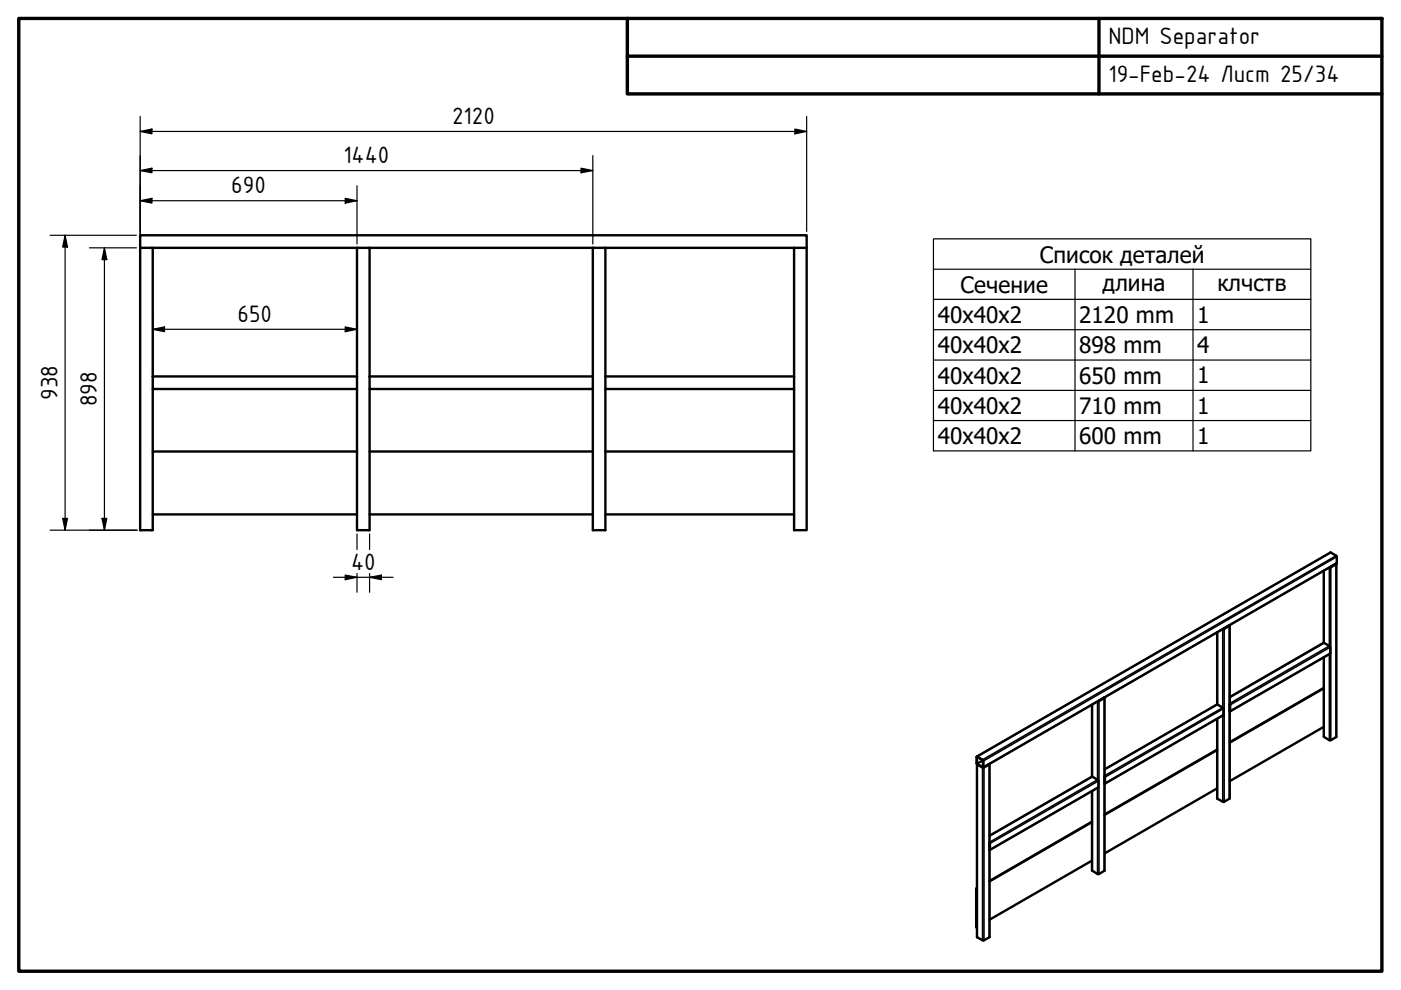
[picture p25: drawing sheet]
<svg xmlns="http://www.w3.org/2000/svg" width="297mm" height="210mm" viewBox="0 0 297 210" stroke-linecap="round" stroke-linejoin="round" font-family="sans-serif">
<defs><g id="words">
<g font-size="5.4">
<text x="235" y="9.4">NDM Separator</text>
<text x="235" y="17.4">19-Feb-24 Лист 25/34</text>
<text x="95.8" y="26.3">2120</text>
<text x="72.8" y="34.6">1440</text>
<text x="49" y="41">690</text>
<text x="50.4" y="68.2">650</text>
<text x="12.2" y="84.8" transform="rotate(-90 12.2 84.8)">938</text>
<text x="20.5" y="86.2" transform="rotate(-90 20.5 86.2)">898</text>
<text x="74.4" y="120.8">40</text>
</g>
<g font-size="4.8">
<text x="220.4" y="55.8">Список деталей</text>
<text x="203.7" y="62.1">Сечение</text>
<text x="233.8" y="61.6">длина</text>
<text x="258.1" y="61.6">клчств</text>
<text x="198.8" y="68.5">40x40x2</text>
<text x="228.8" y="68.5">2120 mm</text>
<text x="253.8" y="68.5">1</text>
<text x="198.8" y="74.9">40x40x2</text>
<text x="228.8" y="74.9">898 mm</text>
<text x="253.8" y="74.9">4</text>
<text x="198.8" y="81.3">40x40x2</text>
<text x="228.8" y="81.3">650 mm</text>
<text x="253.8" y="81.3">1</text>
<text x="198.8" y="87.8">40x40x2</text>
<text x="228.8" y="87.8">710 mm</text>
<text x="253.8" y="87.7">1</text>
<text x="198.8" y="94.2">40x40x2</text>
<text x="228.8" y="94.2">600 mm</text>
<text x="253.8" y="94.2">1</text>
</g>
</g></defs>
<!-- layer: Visible (ISO) -->
<g fill="none" stroke="#000" stroke-width=".51">
<path d="M29.7 52.5h2.7v27.3M32.4 52.5h46v27.3M75.7 52.5v27.3M78.4 52.5h50v27.3M125.7 52.5v27.3M128.4 52.5h40M168.4 52.5h2.6v59.9h-2.6v-29.9M168.4 52.5v27.3M171 52.5v-2.6h-141.3v62.5h2.7v-29.9M32.4 79.8v2.7h43.3v-2.7M32.4 79.8h43.3M78.4 79.8v2.7h47.3v-2.7"/>
<path d="M78.4 79.8h47.3M128.4 79.8v2.7h40v-2.7M128.4 79.8h40M32.4 95.7h43.3M75.7 82.5v29.9h2.7v-29.9M78.4 95.7h47.3M125.7 82.5v29.9h2.7v-29.9M128.4 95.7h40M32.4 109.1h43.3M78.4 109.1h47.3M128.4 109.1h40M283.3 119.5l-1.3 .7"/>
<path d="M283.3 119.5v36.8l-1.1 .6h-.3l-1.2-.7v-16.9M283.3 119.5l-1.4 .8M258.1 134.1v15.3M260.6 132.6l-1.2 .7M260.6 132.6h.1M260.7 132.6l-1.4 .8M260.7 132.6v36.7l-1.2 .7-1.4-.7v-16.9M280.7 121v15.3M231.5 149.4v15.2M234.1 147.9l-1.2 .7M234.2 147.9v36.7l-1.3 .7-1.4-.8v-16.8M234.2 147.8v.2l-1.4 .6"/>
<path d="M258.1 159l-23.9 13.8M258.1 158.9l-23.9 13.8M258.1 149.4l-23.9 13.7M258.1 149.4l1.2 .7 .1 1.6-25.2 14.5M260.7 149.4h.1M260.7 147.8l19.9-11.5 1.4 .8v1.5l-21.2 12.2M260.7 150.7v.1M260.7 149.2v1.6M280.7 145.9l-20 11.6M280.7 145.9l-20 11.5M280.7 154.1l-20 11.5M207.1 160.5l1.3 .7v1.5l-1.3-.8z"/>
<path d="M207.1 160.4l75-43.2 1.2 .6 .1 1.6-75 43.3 1.3-.7M209.8 162v36.7l-1.2 .7-1.5-.7v-36.7M209.8 161.9l-1.2 .8h-.3M209.8 178.7v.1M209.8 177.2l21.7-12.6 1.3 .8v1.6l-23 13.2M209.8 178.7v1.6M231.5 174.3l-21.7 12.6M231.5 174.2l-21.7 12.6M234.2 164.6v1.5M234.2 164.6v1.6M258.1 167.1l-23.9 13.8M207 188.4l.1 8.2z"/>
<path d="M207.1 188.4h.1M207.1 188.3l-.1 .1M207.1 196.6h.1M209.8 180.1h.1M231.5 182.5l-21.7 12.5"/>
</g>
<!-- layer: Visible Narrow (ISO) -->
<g fill="none" stroke="#000" stroke-width=".34">
<path d="M282.2 117.2l-75 43.2M283.3 117.8l-75 43.3M283.3 119.6v36.7M283.4 118l-74.9 43.3M283.4 119.4l-74.9 43.3M258.1 134v15.4l-23.9 13.8M259.2 133.4v16.6l-25 14.5M259.5 133.3v36.7M260.6 132.6v36.7M280.8 121v15.3l-20.1 11.6M280.8 139.3v17M281.9 120.3v16.7l-21.2 12.2"/>
<path d="M281.9 138.7v18.2M282 138.5l-21.2 12.3M282 137.2l-21.2 12.3M282.1 120.2h.1M282.2 120.3v36.6M231.6 149.4v15.3l-21.8 12.6M232.7 148.7v16.6l-22.9 13.3M232.9 148.6h.1M233 148.6v36.7M234.1 148v36.6M258.1 152.4v16.9M259.2 151.7v18.3"/>
<path d="M259.4 151.6l-25.1 14.5M259.4 150.3l-25.1 14.5M207.2 160.5h-.1M207.2 162.1v36.6M208.3 161.2l-1.2 .7M208.3 162.7v36.7M208.4 161.3l-1.2 .7M208.4 162.6l-.1 .1M208.5 162.7h.1M208.6 162.7v36.7M209.8 162.1v36.6M209.8 178.8h.1"/>
<path d="M231.6 167.7v16.9M232.7 167v18.3M232.9 166.9l-23 13.2M232.9 165.6l-23 13.2M234.2 164.7h.1M234.2 166h.1"/>
</g>
<g fill="#000">
<circle cx="283.2" cy="119.6" r=".17"/>
<circle cx="259.5" cy="133.3" r=".17"/>
<circle cx="234.1" cy="147.9" r=".17"/>
<circle cx="260.7" cy="149.4" r=".17"/>
<circle cx="260.7" cy="150.7" r=".17"/>
<circle cx="209.7" cy="162" r=".17"/>
<circle cx="209.8" cy="180.1" r=".17"/>
</g>
<!-- layer: Symbol (ISO) -->
<path d="M197.9 57.1v-6.5h80v6.5M197.9 57.1h80v6.4M197.9 57.1v38.5h80v-32.1M227.9 57.1v38.5M252.9 57.1v38.5M197.9 63.5h80M197.9 69.9h80M197.9 76.3h80M197.9 82.8h80M197.9 89.2h80" fill="none" stroke="#000" stroke-width=".25"/>
<!-- layer: Border (ISO) -->
<path d="M4 3.9h289v202h-289zM133 3.9v16h160M133 11.9h160M233 3.9v16" fill="none" stroke="#000" stroke-width=".72"/>
<!-- layer: Dimension (ISO) -->
<g fill="none" stroke="#000" stroke-width=".25">
<path d="M29.7 27.9l2.5-.5v1zM29.7 36.2l2.5-.5v.9zM29.7 27.9h141.3M29.7 24.7v27M29.7 36.2h96M75.7 39.4v12.3M123.2 35.7l2.5 .5-2.5 .4zM125.7 33v18.7M168.5 27.4l2.5 .5-2.5 .5zM171 24.7v24.4M10.6 49.9h18.3M13.8 49.9l.5 2.5h-1z"/>
<path d="M13.8 49.9v62.5M19 52.5h9.9M22.1 52.5l.5 2.5h-1zM22.1 52.5v59.9M29.7 42.6l2.5-.5v1zM29.7 42.6h46M73.2 42.1l2.5 .5-2.5 .5zM32.4 69.8l2.5-.5v1zM32.4 69.8h43.3M32.4 66.6v12.4M73.2 69.3l2.5 .5-2.5 .5zM75.7 66.6v12.4"/>
<path d="M10.6 112.4h18.6M13.3 109.9h1l-.5 2.5zM21.6 109.9h1l-.5 2.5zM75.7 113.2v3.3M78.4 113.2v3.3M70.7 122.4h12.7M73.2 121.9l2.5 .5-2.5 .5zM75.7 121.6v4M78.4 122.4l2.5-.5v1zM78.4 121.6v4"/>
</g>
<g fill="#000">
<path d="M29.7 27.9l2.5-.5v1zM29.7 36.2l2.5-.5v.9zM123.2 35.7l2.5 .5-2.5 .4zM168.5 27.4l2.5 .5-2.5 .5zM13.8 49.9l.5 2.5h-1zM22.1 52.5l.5 2.5h-1zM29.7 42.6l2.5-.5v1zM73.2 42.1l2.5 .5-2.5 .5zM32.4 69.8l2.5-.5v1zM73.2 69.3l2.5 .5-2.5 .5zM13.3 109.9h1l-.5 2.5zM21.6 109.9h1l-.5 2.5z"/>
<path d="M73.2 121.9l2.5 .5-2.5 .5zM78.4 122.4l2.5-.5v1z"/>
</g>
<use href="#words"/>
</svg>
